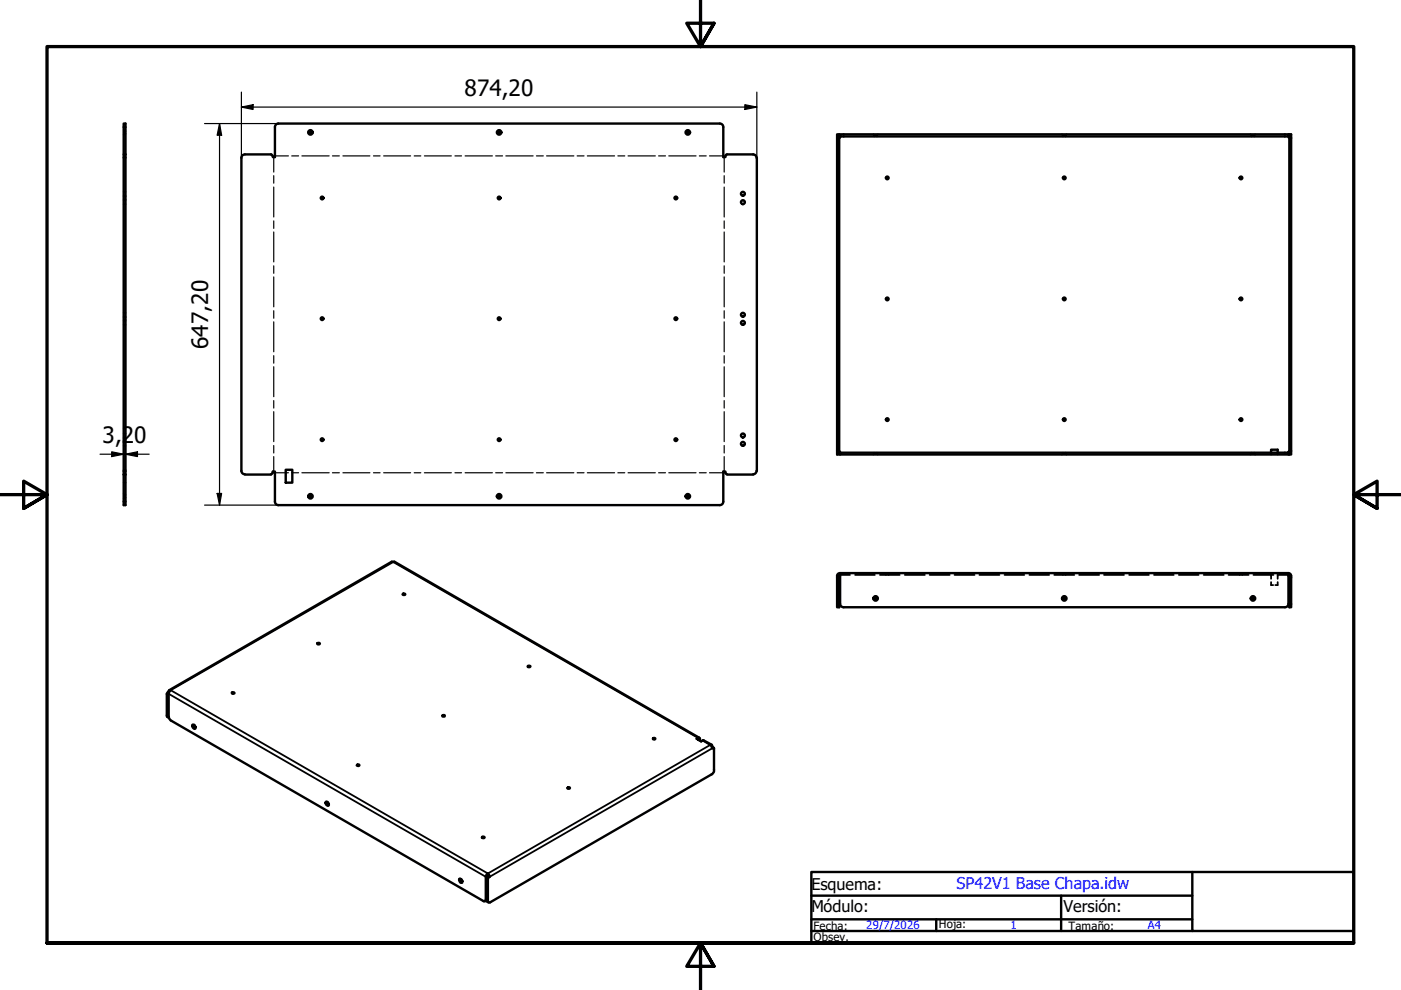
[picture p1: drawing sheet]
<svg xmlns="http://www.w3.org/2000/svg" width="297mm" height="210mm" viewBox="0 0 297 210" stroke-linecap="round" stroke-linejoin="round" font-family="sans-serif">
<defs><g id="words">
<g font-size="4.8">
<text x="98.5" y="20.3">874,20</text>
<text x="44.1" y="73.9" transform="rotate(-90 44.1 73.9)">647,20</text>
<text x="21.7" y="93.9">3,20</text>
</g>
<g font-size="3.4">
<text x="172" y="188.7">Esquema:</text>
<text x="172" y="193.5">Módulo:</text>
<text x="225.5" y="193.5">Versión:</text>
</g>
<text font-size="3.4" fill="#00f" x="202.8" y="188.5">SP42V1 Base Chapa.idw</text>
<g font-size="2.4">
<text x="172.5" y="197.2">Fecha:</text>
<text x="199.1" y="196.8">Hoja:</text>
<text x="226.6" y="197.1">Tamaño:</text>
<text x="172.5" y="199.6">Obsev.</text>
</g>
<g font-size="2.4" fill="#00f">
<text x="183.6" y="197">29/7/2026</text>
<text x="214.2" y="196.9">1</text>
<text x="243.4" y="197">A4</text>
</g>
</g></defs>
<!-- layer: Oculto (ISO) -->
<g fill="none" stroke="#000" stroke-width=".38">
<path d="M26.2 27.6l.1 .1M26.2 33.3h.2M26.3 28.5l-.1 .1M26.4 27.7v.1M26.4 27.8v.2M26.4 28.2v.2M26.4 28.4h.1M26.4 27.8h.1M26.5 33.3h.1M26.5 28.4h.1M26.5 27.8h.1M177.5 29.1h.2"/>
<path d="M177.5 37.3h.2M177.5 36.5h.2M177.5 39h.2M177.5 38.2h.2M177.8 29.1h.1M177.8 37.3h.1M177.8 36.5h.1M177.8 39h.1M177.8 38.2h.1M185.2 28.5h.1M185.3 28.7h.1M185.4 28.7v.1"/>
<path d="M185.4 28.9h.1M185.4 28.7h.1M185.7 28.7h.2M185.9 28.7v.1M185.9 28.9h.1M186 28.7h-.1M186.1 28.5h.1M225.1 28.5h.1M225.3 28.7h.1M225.4 28.7v.1M225.4 28.9h.1M225.4 28.7h.2"/>
<path d="M225.7 28.7h.2M225.9 28.7v.1M225.9 28.9h.1M226 28.7h-.1M226.1 28.5h.1M265.1 28.5h.1M265.3 28.7h.1M265.4 28.7v.1M265.4 28.9h.1M265.4 28.7h.2M265.7 28.7h.2M265.9 28.7v.1"/>
<path d="M265.9 28.9h.1M266 28.7h-.1M266.1 28.5h.1M273.4 29.1h.1M273.6 29.1h.1M26.2 41.7h.2M26.2 42.3h.2M26.2 41.5h.2M26.2 40.7h.2M26.2 43.3h.2M26.2 42.5h.2M26.5 41.7h.1"/>
<path d="M26.5 42.3h.1M26.5 41.5h.1M26.5 40.7h.1M26.5 43.3h.1M26.5 42.5h.1M26.2 67.3h.2M26.2 67.9h.2M26.2 68.9h.2M26.2 68h.2M26.2 67.2h.2M26.2 66.3h.2M26.5 67.3h.1"/>
<path d="M26.5 67.9h.1M26.5 68.9h.1M26.5 68h.1M26.5 67.2h.1M26.5 66.3h.1M177.5 64.7h.2M177.5 63.9h.2M177.5 62.9h.2M177.5 62.1h.2M177.8 64.7h.1M177.8 63.9h.1M177.8 62.9h.1"/>
<path d="M177.8 62.1h.1M26.2 99.6h.2M26.2 100h.2M26.2 92.9h.2M26.2 93.5h.2M26.2 94.5h.2M26.2 93.7h.2M26.2 92.7h.2M26.2 91.9h.2M26.5 99.6h.1M26.5 100h.1M26.5 92.9h.1"/>
<path d="M26.5 93.5h.1M26.5 94.5h.1M26.5 93.7h.1M26.5 92.7h.1M26.5 91.9h.1M177.5 95.8h.2M177.5 90.3h.2M177.5 89.4h.2M177.5 88.6h.2M177.5 87.7h.2M177.8 95.8h.1M177.8 90.3h.1"/>
<path d="M177.8 89.4h.1M177.8 88.6h.1M177.8 87.7h.1M185.2 96.3v.1M185.4 96.2h.1M185.4 96.2h-.1M185.4 96h.1M185.4 96.1v.1M185.7 96.2h.2M185.9 96.2h.1M185.9 96h.1M185.9 96.1v.1"/>
<path d="M186.1 96.3v.1M225.2 96.3l-.1 .1M225.4 96h.1M225.4 96.1v.1M225.4 96.2h.2M225.4 96.2h-.1M225.7 96.2h.2M225.9 96h.1M225.9 96.1v.1M225.9 96.2h.1M226.1 96.3v.1M265.2 96.3l-.1 .1"/>
<path d="M265.4 96.2h.2M265.4 96.2h-.1M265.4 96h.1M265.4 96.1v.1M265.7 96.2h.2M265.9 96.2h.1M265.9 96h.1M265.9 96.1v.1M266.1 96.3v.1M269.5 96v.1M269.5 96.2v.2M270.9 96v.1"/>
<path d="M270.9 96.2v.2M273.4 95.8h.1M273.6 95.8h.1M26.2 102.3h.2M26.2 104.7l.1 .1M26.3 105.6l-.1 .1M26.4 104.9h.1M26.4 104.9v.2M26.4 105.3v.2M26.4 105.5v.1M26.4 105.5h.1M26.5 102.3h.1"/>
<path d="M26.5 105.5h.1M26.5 104.9h.1M177.5 126.3h.2M177.5 125.4h.2M177.8 126.3h.1M177.8 125.4h.1M178.1 121.9h2.1M181.3 121.9h4.2M186.6 121.9h4.2M187.8 121.5v.1M187.8 121.8v.1M188.4 121.5v.1"/>
<path d="M188.4 121.8v.1M191.8 121.9h4.3M197.1 121.9h4.3M202.4 121.9h4.2M207.6 121.9h4.3M213 121.9h4.2M218.2 121.9h4.2M223.5 121.9h4.3M225.4 121.5v.1M225.4 121.8v.1M225.9 121.5v.1M225.9 121.8v.1"/>
<path d="M228.8 121.9h4.2M234.1 121.9h4.2M239.4 121.9h4.2M244.7 121.9h4.2M249.9 121.9h4.2M255.2 121.9h4.3M260.5 121.9h4.2M262.8 121.5v.1M262.8 121.8v.1M263.4 121.5v.1M263.4 121.8v.1M265.7 121.9h4.3"/>
<path d="M269.5 121.5v.1M269.5 121.8v.2M269.5 122v.7M269.5 123.4v.7h.4M270.9 121.5v.1M270.9 121.8v.2M270.9 122v.7M270.9 123.4v.7h-.5M271.1 121.9h2.1"/>
</g>
<!-- layer: Visible (ISO) -->
<g fill="none" stroke="#000" stroke-width=".51">
<path d="M26.2 32.7v-6.5h.4v80.9h-.4v-74.4h.4M51.9 32.7a.73 .73 0 0 0-.7 .8v66.4M51.9 32.7h5.5l.4 .4M58.3 27v6.3h-.5v-.2M59 26.2h93.6a.73 .73 0 0 1 .8 .7M59 26.2a.73 .73 0 0 0-.7 .7M153.4 27v6.3h.4v-.2M154.1 32.7l-.3 .4M154.2 32.7h5.5M159.7 32.7a.73 .73 0 0 1 .7 .8M160.5 33.4v66.5M177.5 28.5h.4v67.9h-.4z"/>
<path d="M178.1 28.5h95.1v.4h-95.1zM178.1 28.9v.2h-.2M273.2 28.9v.2h.2M273.4 28.5h.3v67.9h-.3zM51.2 99.8a.73 .73 0 0 0 .7 .8M60.6 99.6h1.4v2.7h-1.4zM160.4 99.8a.73 .73 0 0 1-.7 .8M177.9 95.8h.2v.2M178.1 96h95.1v.4h-95.1zM269.5 96v-.7h1.4v.7M273.4 95.8h-.2v.2M26.2 100.6h.4"/>
<path d="M51.9 100.6h5.6M57.8 100.2l-.4 .4M57.8 100.2v-.2h.5v6.3M58.3 106.4a.73 .73 0 0 0 .7 .7M153.4 106.4a.73 .73 0 0 1-.8 .7h-93.6M154.1 100.6a.42 .42 0 0 1-.3-.6h-.4v6.3M154.2 100.6h5.5M67.3 136.4l.4-.1 .1 .1a.26 .26 0 0 1-.3 .3 .26 .26 0 0 1-.2-.3zM85.5 125.9l.4 .1a.26 .26 0 0 1-.2 .2 .26 .26 0 0 1-.3-.2zM177.5 122.1h.4v6.6h-.4zM178.1 122l-.2 .1M178.1 121.5a.6 .6 0 0 0-.6 .6"/>
<path d="M178.1 128.1v-6.6h95.1v6.6M178.1 128a.73 .73 0 0 0 .7 .7M178.9 128.7h93.5M273.1 122l.2 .1M273.1 121.5a.6 .6 0 0 1 .6 .6M273.2 128a.73 .73 0 0 1-.8 .7M273.4 122.1h.3v6.6h-.3zM35.8 146.6l.1-.3h.3l-.3 .4-.1 .4v4.8l.4 .9 66.4 38.3 .4-.2v-5.1l.4-.6M35.9 146.3l47.2-27.2h.5l64.7 37.3M35.9 146.7l-.1-.1-.4 .4v4.9l.4 .3-.2-.2v-4.8l.2-.2M40.8 153.6a.57 .57 0 0 1 .6 .3 .57 .57 0 0 1-.1 .6 .63 .63 0 0 1-.5-.9zM41.1 153.8l.1-.1 .1 .4h.2a.28 .28 0 0 1-.4 0 .28 .28 0 0 1 0-.3z"/>
<path d="M49.1 146.8h.6a.25 .25 0 0 1-.3 .3 .25 .25 0 0 1-.3-.3zM93.8 151.7l.2-.1 .3 .1a.26 .26 0 0 1-.3 .2 .26 .26 0 0 1-.2-.2zM112 141.2l.5 .1a.26 .26 0 0 1-.3 .2 .26 .26 0 0 1-.2-.3zM138.5 156.5h.4a.23 .23 0 0 1-.2 .3 .23 .23 0 0 1-.3-.2zM148 156.8l.1 .1M148.4 157v-.4l-.2-.2-.5 .2 1 .6 .5-.3 1.7 1M150.9 158.4l.4 .2M151 158.4l-.1-.4h-.3l.2 .2 .2 .5 .4-.1v4.9l-.4 .6-47.2 27.3-.4-.2v-5l.4-.3-.2-.1M69.1 170a.52 .52 0 0 1 .5 .3 .52 .52 0 0 1 0 .6 .6 .6 0 0 1-.5-.9zM69.7 170.5l-.2-.4a.26 .26 0 0 0-.1 .3 .26 .26 0 0 0 .3 .1M75.7 162.2l.1-.1 .4 .1a.26 .26 0 0 1-.3 .2 .26 .26 0 0 1-.2-.2zM102.2 177.5h.5a.26 .26 0 0 1-.2 .2 .26 .26 0 0 1-.3-.2z"/>
<path d="M120.5 166.9l.3 .1a.22 .22 0 0 1-.2 .2 .22 .22 0 0 1-.3-.2zM97.5 186.3a.52 .52 0 0 1 .5 .3 .52 .52 0 0 1-.1 .6 .58 .58 0 0 1-.4-.9zM97.7 186.4l.3 .5a.31 .31 0 0 1-.3-.1 .31 .31 0 0 1 0-.4zM103.1 190.9l-.2 .1M103.4 185.5l.2 .3M103.4 185.5l-.1 .4M103.4 185.2l.4 .7M103.4 185.2v.3M103.6 185.8l-.5 .4v4.7l.5 .4"/>
<circle cx="65.8" cy="28.1" r=".48"/>
<circle cx="65.8" cy="28.1" r=".29"/>
<circle cx="105.8" cy="28.1" r=".48"/>
<circle cx="105.8" cy="28.1" r=".29"/>
<circle cx="145.8" cy="28.1" r=".48"/>
<circle cx="145.8" cy="28.1" r=".29"/>
<circle cx="188.1" cy="37.7" r=".29"/>
<circle cx="225.6" cy="37.7" r=".29"/>
<circle cx="263.1" cy="37.7" r=".29"/>
<circle cx="68.3" cy="42" r=".29"/>
<circle cx="105.8" cy="42" r=".29"/>
<circle cx="143.3" cy="42" r=".29"/>
<circle cx="157.5" cy="41.1" r=".41"/>
<circle cx="157.5" cy="42.9" r=".41"/>
<circle cx="68.3" cy="67.6" r=".29"/>
<circle cx="105.8" cy="67.6" r=".29"/>
<circle cx="143.3" cy="67.6" r=".29"/>
<circle cx="157.5" cy="68.5" r=".41"/>
<circle cx="157.5" cy="66.7" r=".41"/>
<circle cx="188.1" cy="63.4" r=".29"/>
<circle cx="225.6" cy="63.4" r=".29"/>
<circle cx="263.1" cy="63.4" r=".29"/>
<circle cx="68.3" cy="93.2" r=".29"/>
<circle cx="105.8" cy="93.2" r=".29"/>
<circle cx="143.3" cy="93.2" r=".29"/>
<circle cx="157.5" cy="94.1" r=".41"/>
<circle cx="157.5" cy="92.3" r=".41"/>
<circle cx="188.1" cy="89" r=".29"/>
<circle cx="225.6" cy="89" r=".29"/>
<circle cx="263.1" cy="89" r=".29"/>
<circle cx="65.8" cy="105.2" r=".29"/>
<circle cx="65.8" cy="105.2" r=".48"/>
<circle cx="105.8" cy="105.2" r=".29"/>
<circle cx="105.8" cy="105.2" r=".48"/>
<circle cx="145.8" cy="105.2" r=".29"/>
<circle cx="145.8" cy="105.2" r=".48"/>
<circle cx="185.6" cy="126.9" r=".29"/>
<circle cx="185.6" cy="126.9" r=".48"/>
<circle cx="225.6" cy="126.9" r=".29"/>
<circle cx="225.6" cy="126.9" r=".48"/>
<circle cx="265.7" cy="126.9" r=".29"/>
<circle cx="265.7" cy="126.9" r=".48"/>
</g>
<g fill="#000">
<circle cx="148" cy="156.8" r=".25"/>
<circle cx="148.1" cy="156.9" r=".25"/>
<circle cx="103.1" cy="190.9" r=".25"/>
</g>
<!-- layer: Visible fina (ISO) -->
<g fill="none" stroke="#000" stroke-width=".38">
<path d="M35.4 147.2l.2 .1M35.4 151.7l.2 .2M35.6 146.7l.2 .1M35.8 147.1l67.2 38.8 .3-.1M148 156.4l-64.6-37.2-47.2 27.1 67.2 38.9 47.2-27.2-1.6-1M148 156.8l.1 .1M150.9 158.5l.2 .1M151 158.2l-.1 .1M151 158.7l-47.2 27.2M103.1 186.3l.3 .2M103.1 190.8l.3 .2M103.1 190.7h-.1"/>
<path d="M103.4 185.8l.3 .2"/>
</g>
<!-- layer: Eje de pliegue (ISO) -->
<g fill="none" stroke="#000" stroke-width=".25">
<path d="M58 33.3v3.2M58 37.2v1.6M58 39.7v6.3M58.3 33.1h2.9M61.8 33.1h1.5M64 33.1h5.8M70.5 33.1h1.4M72.7 33.1h5.7M79.2 33.1h1.4M81.3 33.1h5.8M87.8 33.1h1.4M90 33.1h5.7"/>
<path d="M96.5 33.1h1.4M98.6 33.1h5.8M105.1 33.1h1.5M107.3 33.1h5.7M113.7 33.1h1.5M115.9 33.1h5.8M122.4 33.1h1.4M124.5 33.1h5.8M131 33.1h1.5M133.2 33.1h5.7M139.6 33.1h1.5M141.8 33.1h5.8"/>
<path d="M148.3 33.1h1.4M150.4 33.1h3M153.5 33.3v3.2M153.5 37.2v1.6M153.5 39.7v6.3M58 46.8v1.6M58 49.2v6.3M58 56.4v1.5M58 58.7v6.4M153.5 46.8v1.6M153.5 49.2v6.3M153.5 56.4v1.5"/>
<path d="M153.5 58.7v6.4M58 65.9v1.6M58 68.2v6.4M58 75.4v1.6M58 77.8v6.3M153.5 65.9v1.6M153.5 68.2v6.4M153.5 75.4v1.6M153.5 77.8v6.3M58 84.9v1.6M58 87.3v6.3M58 94.5v1.5"/>
<path d="M58 96.8v3.2M153.5 84.9v1.6M153.5 87.3v6.3M153.5 94.5v1.5M153.5 96.8v3.2M58.3 100.2h2.9M61.8 100.2h1.5M64 100.2h5.8M70.5 100.2h1.4M72.7 100.2h5.7M79.2 100.2h1.4M81.3 100.2h5.8"/>
<path d="M87.8 100.2h1.4M90 100.2h5.7M96.5 100.2h1.4M98.6 100.2h5.8M105.1 100.2h1.5M107.3 100.2h5.7M113.7 100.2h1.5M115.9 100.2h5.8M122.4 100.2h1.4M124.5 100.2h5.8M131 100.2h1.5M133.2 100.2h5.7"/>
<path d="M139.6 100.2h1.5M141.8 100.2h5.8M148.3 100.2h1.4M150.4 100.2h3"/>
</g>
<!-- layer: Borde (ISO) -->
<path d="M148.5 -.1v10l-2.9-5h5.8l-2.9 5 2.9-5M0 104.9h10l-5-2.9v5.8l5-2.9-5 2.9M297 104.9h-10l5-2.9v5.8l-5-2.9 5 2.9M10 199.9v-190h277v190h-277h277M151.4 204.9l-2.9-5 2.9 5h-5.8l2.9-5v10" fill="none" stroke="#000" stroke-width=".7"/>
<path d="M172 184.9h115v15h-115zM172 197.4h80.8M172 194.9h80.8M172 189.9h80.8M198.5 194.9v2.5M225 189.9v7.5M252.8 184.9v12.5h34.2" fill="none" stroke="#000" stroke-width=".51"/>
<!-- layer: Cota (ISO) -->
<g fill="none" stroke="#000" stroke-width=".25">
<path d="M51.2 19.5v13.9M160.5 19.5v13.9M43.4 26.2h15.6M46.5 26.2l.5 2.5h-1zM46.5 26.2v80.9M51.2 22.7l2.5-.5v1zM51.2 22.7h109.3M157.9 22.2l2.6 .5-2.6 .5zM21.2 96.3h10.4M23.7 95.8l2.5 .5-2.5 .5zM26.6 96.3l2.5-.5v1zM43.4 107.1h15.6"/>
<path d="M46 104.6h1l-.5 2.5z"/>
</g>
<g fill="#000">
<path d="M46.5 26.2l.5 2.5h-1z" fill-rule="evenodd"/>
<path d="M51.2 22.7l2.5-.5v1z" fill-rule="evenodd"/>
<path d="M157.9 22.2l2.6 .5-2.6 .5z" fill-rule="evenodd"/>
<path d="M23.7 95.8l2.5 .5-2.5 .5z" fill-rule="evenodd"/>
<path d="M26.6 96.3l2.5-.5v1z" fill-rule="evenodd"/>
<path d="M46 104.6h1l-.5 2.5z" fill-rule="evenodd"/>
</g>
<use href="#words"/>
</svg>
